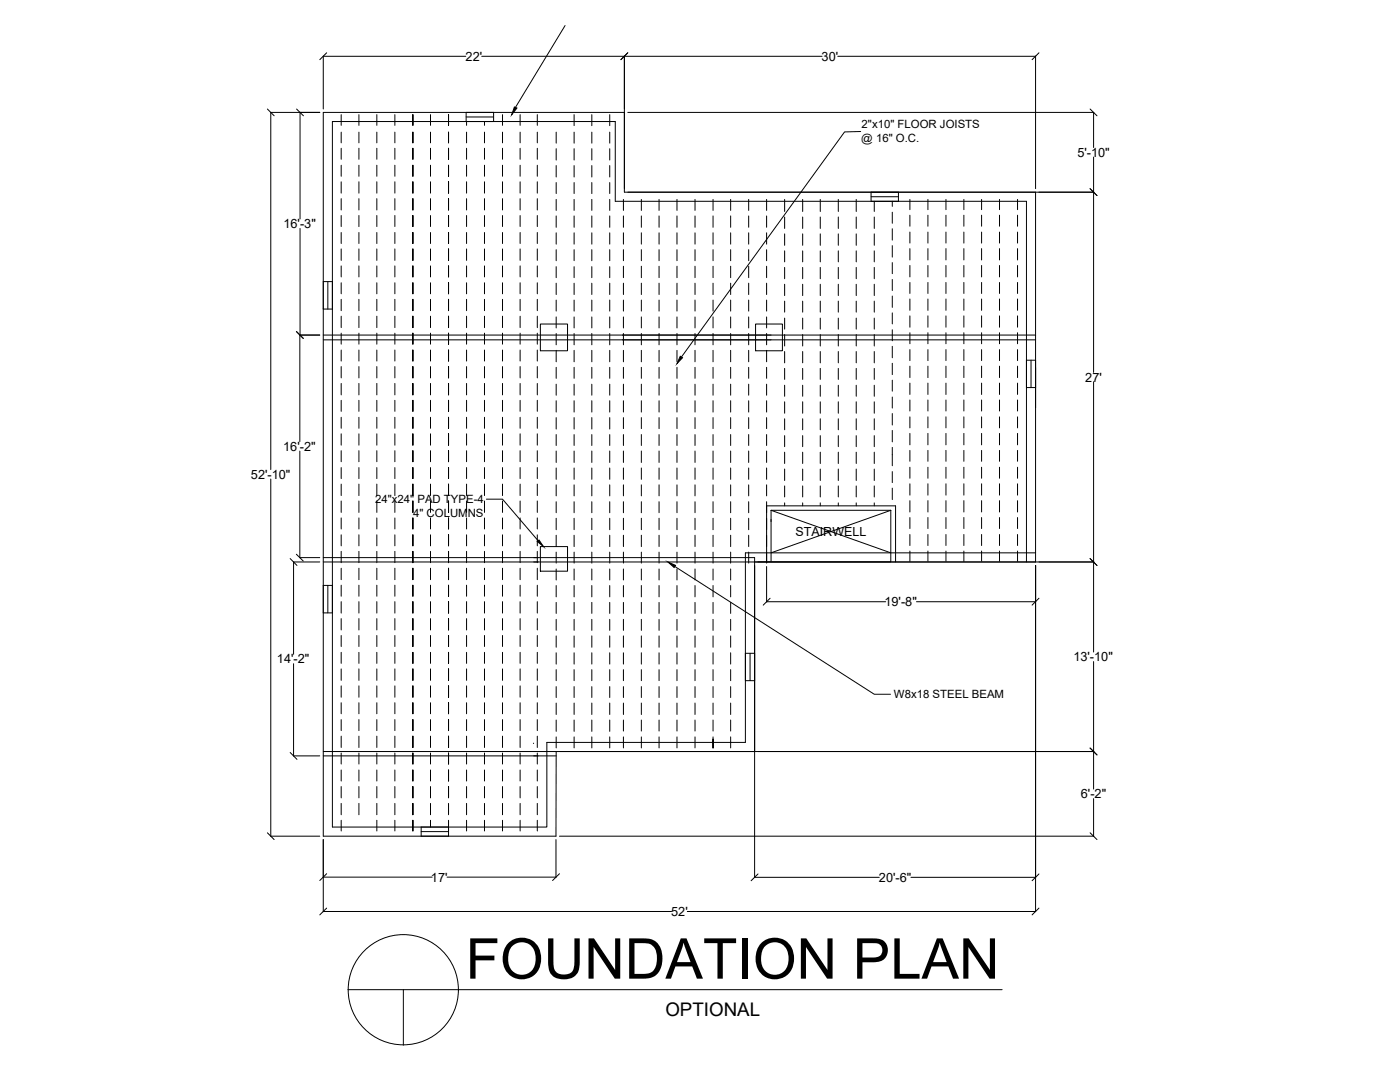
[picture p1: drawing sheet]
<svg xmlns="http://www.w3.org/2000/svg" width="279mm" height="216mm" viewBox="0 0 279 216" stroke-linecap="round" stroke-linejoin="round" font-family="sans-serif">
<defs><g id="words">
<text font-size="11.2" x="92.9" y="195.3">FOUNDATION PLAN</text>
<text font-size="3.7" x="132.8" y="202.7">OPTIONAL</text>
<g font-size="2.5">
<text x="92.9" y="12.1">22'</text>
<text x="164" y="12.1">30'</text>
<text x="215" y="31.3">5'-10&quot;</text>
<text x="56.6" y="45.5">16'-3&quot;</text>
<text x="216.6" y="76.2">27'</text>
<text x="56.5" y="90">16'-2&quot;</text>
<text x="50.1" y="95.5">52'-10&quot;</text>
<text x="158.8" y="106.9">STAIRWELL</text>
<text x="176.5" y="121">19'-8&quot;</text>
<text x="214.2" y="131.9">13'-10&quot;</text>
<text x="55.3" y="132.4">14'-2&quot;</text>
<text x="215.7" y="159.3">6'-2&quot;</text>
<text x="86" y="175.9">17'</text>
<text x="175.4" y="176">20'-6&quot;</text>
<text x="133.9" y="182.8">52'</text>
</g>
<g font-size="2.3">
<text x="171.9" y="28.3">@ 16&quot; O.C.</text>
<text x="172" y="25.6">2&quot;x10&quot; FLOOR JOISTS</text>
<text x="74.9" y="100.4">24&quot;x24&quot; PAD TYPE-4</text>
<text x="82.4" y="103.1">4&quot; COLUMNS</text>
<text x="178.4" y="139.3">W8x18 STEEL BEAM</text>
</g>
</g></defs>
<!-- layer: PDF_Geometry -->
<g fill="none" stroke="#000" stroke-width=".2">
<path d="M112.8 5.1l-9.9 16.3M68.1 22.9v2.1M68.1 26.4v2.1M68.1 29.6v2.2M68.1 33v2.2M68.1 36.3v2.2M68.1 39.6v2.3M71.6 22.9v2.1M71.6 26.4v2.1M71.6 29.6v2.2M71.6 33v2.2M71.6 36.3v2.2"/>
<path d="M71.6 39.6v2.3M75.2 22.9v2.1M75.2 26.4v2.1M75.2 29.6v2.2M75.2 33v2.2M75.2 36.3v2.2M75.2 39.6v2.3M78.8 22.9v2.1M78.8 26.4v2.1M78.8 29.6v2.2M78.8 33v2.2M78.8 36.3v2.2"/>
<path d="M78.8 39.6v2.3M82.4 28.5v-2.1v2.1M82.4 31.8v-2.2v2.2M82.4 35.2v-2.2v2.2M82.4 38.5v-2.2v2.2M82.4 25v-2.1v2.1M85.9 22.9v2.1M85.9 26.4v2.1M85.9 29.6v2.2M85.9 33v2.2M85.9 36.3v2.2M85.9 39.6v2.3"/>
<path d="M89.5 28.5v-2.1v2.1M89.5 31.8v-2.2v2.2M89.5 35.2v-2.2v2.2M89.5 38.5v-2.2v2.2M89.5 25v-2.1v2.1M93.1 24.2v.8M93.1 26.4v2.1M93.1 29.6v2.2M93.1 33v2.2M93.1 36.3v2.2M93.1 39.6v2.3M96.7 24.2v.8"/>
<path d="M96.7 26.4v2.1M96.7 29.6v2.2M96.7 33v2.2M96.7 36.3v2.2M96.7 39.6v2.3M100.3 22.9v2.1M100.3 26.4v2.1M100.3 29.6v2.2M100.3 33v2.2M100.3 36.3v2.2M100.3 39.6v2.3M103.8 22.9v2.1"/>
<path d="M103.8 26.4v2.1M103.8 29.6v2.2M103.8 33v2.2M103.8 36.3v2.2M103.8 39.6v2.3M107.2 22.9v2.1M107.2 26.4v2.1M107.2 29.6v2.2M107.2 33v2.2M107.2 36.3v2.2M107.2 39.6v2.3M111 26.4v2.2"/>
<path d="M111 29.7v2.2M111 33v2.3M111 36.4v2.2M111 39.8v2.2M114.6 22.9v2.2M114.6 26.4v2.2M114.6 29.7v2.2M114.6 33v2.3M114.6 36.4v2.2M114.6 39.8v2.2M118.1 22.9v2.2M118.1 26.4v2.2"/>
<path d="M118.1 29.7v2.2M118.1 33v2.3M118.1 36.4v2.2M118.1 39.8v2.2M121.7 22.9v2.2M121.7 26.4v2.2M121.7 29.7v2.2M121.7 33v2.3M121.7 36.4v2.2M121.7 39.8v2.2M124.4 39.8v2.2M128 39.8v2.2"/>
<path d="M131.5 39.8v2.2M135.1 39.8v2.2M138.7 39.8v2.2M142.3 39.8v2.2M145.8 39.8v2.2M149.4 39.8v2.2M153 39.8v2.2M156.6 39.8v2.4M160.2 39.8v2.4M163.7 39.8v2.4M167.3 39.8v2.4M170.9 39.8v2.4"/>
<path d="M171.8 26.2l-3.2 .1-32.6 44.9M181.6 39.8v2M185.2 39.8v2M188.8 39.8v2M192.4 39.8v2M195.9 39.8v2M199.5 39.8v2M203.1 39.8v2M68.1 43v2.2M68.1 46.4v2.2M68.1 49.7v2.3M68.1 53.1v2.2"/>
<path d="M68.1 56.4v2.2M68.1 59.7v2.3M71.6 43v2.2M71.6 46.4v2.2M71.6 49.7v2.3M71.6 53.1v2.2M71.6 56.4v2.2M71.6 59.7v2.3M75.2 43v2.2M75.2 46.4v2.2M75.2 49.7v2.3M75.2 53.1v2.2"/>
<path d="M75.2 56.4v2.2M75.2 59.7v2.3M78.8 43v2.2M78.8 46.4v2.2M78.8 49.7v2.3M78.8 53.1v2.2M78.8 56.4v2.2M78.8 59.7v2.3M82.4 41.9v-2.3v2.3M82.4 45.2v-2.2v2.2M82.4 48.6v-2.2v2.2M82.4 52v-2.3v2.3"/>
<path d="M82.4 55.3v-2.2v2.2M82.4 58.6v-2.2v2.2M85.9 43v2.2M85.9 46.4v2.2M85.9 49.7v2.3M85.9 53.1v2.2M85.9 56.4v2.2M85.9 59.7v2.3M89.5 41.9v-2.3v2.3M89.5 45.2v-2.2v2.2M89.5 48.6v-2.2v2.2M89.5 52v-2.3v2.3"/>
<path d="M89.5 55.3v-2.2v2.2M89.5 58.6v-2.2v2.2M93.1 43v2.2M93.1 46.4v2.2M93.1 49.7v2.3M93.1 53.1v2.2M93.1 56.4v2.2M93.1 59.7v2.3M96.7 43v2.2M96.7 46.4v2.2M96.7 49.7v2.3M96.7 53.1v2.2"/>
<path d="M96.7 56.4v2.2M96.7 59.7v2.3M100.3 43v2.2M100.3 46.4v2.2M100.3 49.7v2.3M100.3 53.1v2.2M100.3 56.4v2.2M100.3 59.7v2.3M103.8 43v2.2M103.8 46.4v2.2M103.8 49.7v2.3M103.8 53.1v2.2"/>
<path d="M103.8 56.4v2.2M103.8 59.7v2.3M107.2 43v2.2M107.2 46.4v2.2M107.2 49.7v2.3M107.2 53.1v2.2M107.2 56.4v2.2M107.2 59.7v2.3M111 43.1v2.3M111 46.5v2.2M111 49.8v2.2M111 53.2v2.2"/>
<path d="M111 56.5v2.3M111 59.9v2.2M114.6 43.1v2.3M114.6 46.5v2.2M114.6 49.8v2.2M114.6 53.2v2.2M114.6 56.5v2.3M114.6 59.9v2.2M118.1 43.1v2.3M118.1 46.5v2.2M118.1 49.8v2.2M118.1 53.2v2.2"/>
<path d="M118.1 56.5v2.3M118.1 59.9v2.2M121.7 43.1v2.3M121.7 46.5v2.2M121.7 49.8v2.2M121.7 53.2v2.2M121.7 56.5v2.3M121.7 59.9v2.2M124.4 43.1v2.3M124.4 46.5v2.2M124.4 49.8v2.2M124.4 53.1v2.3"/>
<path d="M124.4 56.5v2.3M124.4 59.9v2.2M128 43.1v2.3M128 46.5v2.2M128 49.8v2.2M128 53.1v2.3M128 56.5v2.3M128 59.9v2.2M131.5 43.1v2.3M131.5 46.5v2.2M131.5 49.8v2.2M131.5 53.1v2.3"/>
<path d="M131.5 56.5v2.3M131.5 59.9v2.2M135.1 43.1v2.3M135.1 46.5v2.2M135.1 49.8v2.2M135.1 53.1v2.3M135.1 56.5v2.3M135.1 59.9v2.2M138.7 43.1v2.3M138.7 46.5v2.2M138.7 49.8v2.2M138.7 53.1v2.3"/>
<path d="M138.7 56.5v2.3M138.7 59.9v2.2M142.3 43.1v2.3M142.3 46.5v2.2M142.3 49.8v2.2M142.3 53.1v2.3M142.3 56.5v2.3M142.3 59.9v2.2M145.8 43.1v2.3M145.8 46.5v2.2M145.8 49.8v2.2M145.8 53.1v2.3"/>
<path d="M145.8 56.5v2.3M145.8 59.9v2.2M149.4 43.1v2.3M149.4 46.5v2.2M149.4 49.8v2.2M149.4 53.1v2.3M149.4 56.5v2.3M149.4 59.9v2.2M153 43.1v2.3M153 46.5v2.2M153 49.8v2.2M153 53.1v2.3"/>
<path d="M153 56.5v2.3M153 59.9v2.2M156.6 43.3v2.3M156.6 46.7v2.3M156.6 50.1v2.2M156.6 53.4v2.2M156.6 56.7v2.3M160.2 43.3v2.3M160.2 46.7v2.3M160.2 50.1v2.2M160.2 53.4v2.2M160.2 56.7v2.3"/>
<path d="M163.7 43.3v2.3M163.7 46.7v2.3M163.7 50.1v2.2M163.7 53.4v2.2M163.7 56.7v2.3M167.3 43.3v2.3M167.3 46.7v2.3M167.3 50.1v2.2M167.3 53.4v2.2M167.3 56.7v2.3M170.9 43.3v2.3M170.9 46.7v2.3"/>
<path d="M170.9 50.1v2.2M170.9 53.4v2.2M170.9 56.7v2.3M174.5 40.2v2M174.5 43.3v2.3M174.5 46.7v2.3M174.5 50.1v2.2M174.5 53.4v2.2M174.5 56.7v2.3M178.1 40.2v1M178.1 42.3v2.2M178.1 45.6v2.3"/>
<path d="M178.1 49v2.3M178.1 52.4v2.2M178.1 55.8v2.2M178.1 59.1v2.2M181.6 42.9v2.2M181.6 46.3v2.2M181.6 49.6v2.3M181.6 53v2.3M181.6 56.4v2.2M181.6 59.7v2.2M185.2 42.9v2.2M185.2 46.3v2.2"/>
<path d="M185.2 49.6v2.3M185.2 53v2.3M185.2 56.4v2.2M185.2 59.7v2.2M188.8 42.9v2.2M188.8 46.3v2.2M188.8 49.6v2.3M188.8 53v2.3M188.8 56.4v2.2M188.8 59.7v2.2M192.4 42.9v2.2M192.4 46.3v2.2"/>
<path d="M192.4 49.6v2.3M192.4 53v2.3M192.4 56.4v2.2M192.4 59.7v2.2M195.9 42.9v2.2M195.9 46.3v2.2M195.9 49.6v2.3M195.9 53v2.3M195.9 56.4v2.2M195.9 59.7v2.2M199.5 42.9v2.2M199.5 46.3v2.2"/>
<path d="M199.5 49.6v2.3M199.5 53v2.3M199.5 56.4v2.2M199.5 59.7v2.2M203.1 42.9v2.2M203.1 46.3v2.2M203.1 49.6v2.3M203.1 53v2.3M203.1 56.4v2.2M203.1 59.7v2.2M64.5 67.8h142.2M64.5 66.9h142.2"/>
<path d="M68.1 63.1v2.3M68.1 66.5v2.2M68.1 69.8v2.2M68.1 73.1v2.3M68.1 76.5v2.3M68.1 79.9v2.2M71.6 63.1v2.3M71.6 66.5v2.2M71.6 69.8v2.2M71.6 73.1v2.3M71.6 76.5v2.3M71.6 79.9v2.2"/>
<path d="M75.2 63.1v2.3M75.2 66.5v2.2M75.2 69.8v2.2M75.2 73.1v2.3M75.2 76.5v2.3M75.2 79.9v2.2M78.8 63.1v2.3M78.8 66.5v2.2M78.8 69.8v2.2M78.8 73.1v2.3M78.8 76.5v2.3M78.8 79.9v2.2"/>
<path d="M82.4 62v-2.3v2.3M82.4 65.4v-2.3v2.3M82.4 68.7v-2.2v2.2M82.4 72v-2.2v2.2M82.4 75.4v-2.3v2.3M82.4 78.8v-2.3v2.3M85.9 63.1v2.3M85.9 66.5v2.2M85.9 69.8v2.2M85.9 73.1v2.3M85.9 76.5v2.3M85.9 79.9v2.2"/>
<path d="M89.5 62v-2.3v2.3M89.5 65.4v-2.3v2.3M89.5 68.7v-2.2v2.2M89.5 72v-2.2v2.2M89.5 75.4v-2.3v2.3M89.5 78.8v-2.3v2.3M93.1 63.1v2.3M93.1 66.5v2.2M93.1 69.8v2.2M93.1 73.1v2.3M93.1 76.5v2.3M93.1 79.9v2.2"/>
<path d="M96.7 63.1v2.3M96.7 66.5v2.2M96.7 69.8v2.2M96.7 73.1v2.3M96.7 76.5v2.3M96.7 79.9v2.2M100.3 63.1v2.3M100.3 66.5v2.2M100.3 69.8v2.2M100.3 73.1v2.3M100.3 76.5v2.3M100.3 79.9v2.2"/>
<path d="M103.8 63.1v2.3M103.8 66.5v2.2M103.8 69.8v2.2M103.8 73.1v2.3M103.8 76.5v2.3M103.8 79.9v2.2M107.2 63.1v2.3M107.2 66.5v2.2M107.2 69.8v2.2M107.2 73.1v2.3M107.2 76.5v2.3M107.2 79.9v2.2"/>
<path d="M107.8 64.7h5.5v5.3h-5.5zM111 63.2v2.2M111 66.5v2.3M111 69.9v2.3M111 73.3v2.2M111 76.7v2.2M111 80v2.2M114.6 63.2v2.2M114.6 66.5v2.3M114.6 69.9v2.3M114.6 73.3v2.2M114.6 76.7v2.2"/>
<path d="M114.6 80v2.2M118.1 63.2v2.2M118.1 66.5v2.3M118.1 69.9v2.3M118.1 73.3v2.2M118.1 76.7v2.2M118.1 80v2.2M121.7 63.2v2.2M121.7 66.5v2.3M121.7 69.9v2.3M121.7 73.3v2.2M121.7 76.7v2.2"/>
<path d="M121.7 80v2.2M124.4 63.2v2.2M124.4 66.5v2.3M124.4 69.9v2.3M124.4 73.3v2.2M124.4 76.7v2.2M124.4 80v2.2M128 63.2v2.2M128 66.5v2.3M128 69.9v2.3M128 73.3v2.2M128 76.7v2.2"/>
<path d="M128 80v2.2M131.5 63.2v2.2M131.5 66.5v2.3M131.5 69.9v2.3M131.5 73.3v2.2M131.5 76.7v2.2M131.5 80v2.2M135.1 63.2v2.2M135.1 66.5v2.3M135.1 69.9v2.3M135.1 73.3v2.2M135.1 76.7v2.2"/>
<path d="M135.1 80v2.2M138.7 63.2v2.2M138.7 66.5v2.3M138.7 69.9v2.3M138.7 73.3v2.2M138.7 76.7v2.2M138.7 80v2.2M142.3 63.2v2.2M142.3 66.5v2.3M142.3 69.9v2.3M142.3 73.3v2.2M142.3 76.7v2.2"/>
<path d="M142.3 80v2.2M145.8 63.2v2.2M145.8 66.5v2.3M145.8 69.9v2.3M145.8 73.3v2.2M145.8 76.7v2.2M145.8 80v2.2M149.4 63.2v2.2M149.4 66.5v2.3M149.4 69.9v2.3M149.4 73.3v2.2M149.4 76.7v2.2"/>
<path d="M149.4 80v2.2M150.8 64.7h5.3v5.3h-5.3zM153 63.2v2.2M153 66.5v2.3M153 69.9v2.3M153 73.3v2.2M153 76.7v2.2M153 80v2.2M156.6 60.1v2.2M156.6 63.5v2.2M156.6 66.8v2.2M156.6 70.1v2.3"/>
<path d="M156.6 73.5v2.2M156.6 76.9v2.2M160.2 60.1v2.2M160.2 63.5v2.2M160.2 66.8v2.2M160.2 70.1v2.3M160.2 73.5v2.2M160.2 76.9v2.2M163.7 60.1v2.2M163.7 63.5v2.2M163.7 66.8v2.2M163.7 70.1v2.3"/>
<path d="M163.7 73.5v2.2M163.7 76.9v2.2M167.3 60.1v2.2M167.3 63.5v2.2M167.3 66.8v2.2M167.3 70.1v2.3M167.3 73.5v2.2M167.3 76.9v2.2M170.9 60.1v2.2M170.9 63.5v2.2M170.9 66.8v2.2M170.9 70.1v2.3"/>
<path d="M170.9 73.5v2.2M170.9 76.9v2.2M174.5 60.1v2.2M174.5 63.5v2.2M174.5 66.8v2.2M174.5 70.1v2.3M174.5 73.5v2.2M174.5 76.9v2.2M178.1 62.4v2.2M178.1 65.8v2.2M178.1 69.1v2.3M178.1 72.5v2.3"/>
<path d="M178.1 75.9v2.2M178.1 79.2v2.2M181.6 63v2.3M181.6 66.4v2.2M181.6 69.8v2.2M181.6 73.1v2.2M181.6 76.4v2.3M181.6 79.8v2.2M185.2 63v2.3M185.2 66.4v2.2M185.2 69.8v2.2M185.2 73.1v2.2"/>
<path d="M185.2 76.4v2.3M185.2 79.8v2.2M188.8 63v2.3M188.8 66.4v2.2M188.8 69.8v2.2M188.8 73.1v2.2M188.8 76.4v2.3M188.8 79.8v2.2M192.4 63v2.3M192.4 66.4v2.2M192.4 69.8v2.2M192.4 73.1v2.2"/>
<path d="M192.4 76.4v2.3M192.4 79.8v2.2M195.9 63v2.3M195.9 66.4v2.2M195.9 69.8v2.2M195.9 73.1v2.2M195.9 76.4v2.3M195.9 79.8v2.2M199.5 63v2.3M199.5 66.4v2.2M199.5 69.8v2.2M199.5 73.1v2.2"/>
<path d="M199.5 76.4v2.3M199.5 79.8v2.2M203.1 63v2.3M203.1 66.4v2.2M203.1 69.8v2.2M203.1 73.1v2.2M203.1 76.4v2.3M203.1 79.8v2.2M206.7 73.3v8.1M68.1 83.3v2.2M68.1 86.6v2.2M68.1 89.9v2.2"/>
<path d="M68.1 93.3v2.2M68.1 96.6v2.3M68.1 100v2.2M71.6 83.3v2.2M71.6 86.6v2.2M71.6 89.9v2.2M71.6 93.3v2.2M71.6 96.6v2.3M71.6 100v2.2M75.2 83.3v2.2M75.2 86.6v2.2M75.2 89.9v2.2"/>
<path d="M75.2 93.3v2.2M75.2 96.6v2.3M75.2 100v2.2M78.8 83.3v2.2M78.8 86.6v2.2M78.8 89.9v2.2M78.8 93.3v2.2M78.8 96.6v2.3M78.8 100v2.2M82.4 82.1v-2.2v2.2M82.4 85.5v-2.2v2.2M82.4 88.8v-2.2v2.2"/>
<path d="M82.4 92.1v-2.2v2.2M82.4 95.5v-2.2v2.2M82.4 98.9v-2.3v2.3M85.9 83.3v2.2M85.9 86.6v2.2M85.9 89.9v2.2M85.9 93.3v2.2M85.9 96.6v2.3M85.9 100v2.2M89.5 82.1v-2.2v2.2M89.5 85.5v-2.2v2.2M89.5 88.8v-2.2v2.2"/>
<path d="M89.5 92.1v-2.2v2.2M89.5 95.5v-2.2v2.2M89.5 98.9v-2.3v2.3M93.1 83.3v2.2M93.1 86.6v2.2M93.1 89.9v2.2M93.1 93.3v2.2M93.1 96.6v2.3M93.1 100v2.2M96.7 83.3v2.2M96.7 86.6v2.2M96.7 89.9v2.2"/>
<path d="M96.7 93.3v2.2M96.7 96.6v2.3M96.7 100v2.2M97.1 99.6h3.2l7.1 8.3M100.3 83.3v2.2M100.3 86.6v2.2M100.3 89.9v2.2M100.3 93.3v2.2M100.3 96.6v2.3M100.3 100v2.2M103.8 83.3v2.2M103.8 86.6v2.2"/>
<path d="M103.8 89.9v2.2M103.8 93.3v2.2M103.8 96.6v2.3M103.8 100v2.2M107.2 83.3v2.2M107.2 86.6v2.2M107.2 89.9v2.2M107.2 93.3v2.2M107.2 96.6v2.3M107.2 100v2.2M111 83.3v2.3M111 86.7v2.2"/>
<path d="M111 90v2.3M111 93.4v2.2M111 96.7v2.2M114.6 83.3v2.3M114.6 86.7v2.2M114.6 90v2.3M114.6 93.4v2.2M114.6 96.7v2.2M118.1 83.3v2.3M118.1 86.7v2.2M118.1 90v2.3M118.1 93.4v2.2"/>
<path d="M118.1 96.7v2.2M121.7 83.3v2.3M121.7 86.7v2.2M121.7 90v2.3M121.7 93.4v2.2M121.7 96.7v2.2M124.4 83.3v2.2M124.4 86.7v2.2M124.4 90v2.3M124.4 93.4v2.2M124.4 96.7v2.2M128 83.3v2.2"/>
<path d="M128 86.7v2.2M128 90v2.3M128 93.4v2.2M128 96.7v2.2M131.5 83.3v2.2M131.5 86.7v2.2M131.5 90v2.3M131.5 93.4v2.2M131.5 96.7v2.2M135.1 83.3v2.2M135.1 86.7v2.2M135.1 90v2.3"/>
<path d="M135.1 93.4v2.2M135.1 96.7v2.2M138.7 83.3v2.2M138.7 86.7v2.2M138.7 90v2.3M138.7 93.4v2.2M138.7 96.7v2.2M142.3 83.3v2.2M142.3 86.7v2.2M142.3 90v2.3M142.3 93.4v2.2M142.3 96.7v2.2"/>
<path d="M145.8 83.3v2.2M145.8 86.7v2.2M145.8 90v2.3M145.8 93.4v2.2M145.8 96.7v2.2M149.4 83.3v2.2M149.4 86.7v2.2M149.4 90v2.3M149.4 93.4v2.2M149.4 96.7v2.2M153 83.3v2.2M153 86.7v2.2"/>
<path d="M153 90v2.3M153 93.4v2.2M153 96.7v2.2M156.6 80.2v2.3M156.6 83.6v2.2M156.6 86.9v2.2M156.6 90.2v2.3M156.6 93.6v2.3M156.6 97v2.2M160.2 80.2v2.3M160.2 83.6v2.2M160.2 86.9v2.2"/>
<path d="M160.2 90.2v2.3M160.2 93.6v2.3M160.2 97v2.2M163.7 80.2v2.3M163.7 83.6v2.2M163.7 86.9v2.2M163.7 90.2v2.3M163.7 93.6v2.3M163.7 97v2.2M167.3 80.2v2.3M167.3 83.6v2.2M167.3 86.9v2.2"/>
<path d="M167.3 90.2v2.3M167.3 93.6v2.3M167.3 97v2.2M170.9 80.2v2.3M170.9 83.6v2.2M170.9 86.9v2.2M170.9 90.2v2.3M170.9 93.6v2.3M170.9 97v2.2M174.5 80.2v2.3M174.5 83.6v2.2M174.5 86.9v2.2"/>
<path d="M174.5 90.2v2.3M174.5 93.6v2.3M174.5 97v2.2M178.1 82.5v2.3M178.1 85.9v2.3M178.1 89.3v3.6M178.1 94.1v2.2M178.1 97.4v2.3M181.6 83.2v2.2M181.6 86.5v2.3M181.6 89.9v2.1M181.6 93.2v2.2"/>
<path d="M181.6 96.5v2.3M181.6 99.9v2.3M185.2 83.2v2.2M185.2 86.5v2.3M185.2 89.9v2.1M185.2 93.2v2.2M185.2 96.5v2.3M185.2 99.9v2.3M188.8 83.2v2.2M188.8 86.5v2.3M188.8 89.9v2.1M188.8 93.2v2.2"/>
<path d="M188.8 96.5v2.3M188.8 99.9v2.3M192.4 83.2v2.2M192.4 86.5v2.3M192.4 89.9v2.1M192.4 93.2v2.2M192.4 96.5v2.3M192.4 99.9v2.3M195.9 83.2v2.2M195.9 86.5v2.3M195.9 89.9v2.1M195.9 93.2v2.2"/>
<path d="M195.9 96.5v2.3M195.9 99.9v2.3M199.5 83.2v2.2M199.5 86.5v2.3M199.5 89.9v2.1M199.5 93.2v2.2M199.5 96.5v2.3M199.5 99.9v2.3M203.1 83.2v2.2M203.1 86.5v2.3M203.1 89.9v2.1M203.1 93.2v2.2"/>
<path d="M203.1 96.5v2.3M203.1 99.9v2.3M64.5 111.3h86.1M64.5 112.1h42.9M68.1 103.3v2.3M68.1 106.7v2.2M68.1 110v2.3M68.1 113.4v2.3M68.1 116.8v2.2M71.6 103.3v2.3M71.6 106.7v2.2M71.6 110v2.3"/>
<path d="M71.6 113.4v2.3M71.6 116.8v2.2M75.2 103.3v2.3M75.2 106.7v2.2M75.2 110v2.3M75.2 113.4v2.3M75.2 116.8v2.2M78.8 103.3v2.3M78.8 106.7v2.2M78.8 110v2.3M78.8 113.4v2.3M78.8 116.8v2.2"/>
<path d="M82.4 102.2v-2.2v2.2M82.4 105.6v-2.3v2.3M82.4 108.9v-2.2v2.2M82.4 112.3v-2.3v2.3M82.4 115.7v-2.3v2.3M82.4 119v-2.2v2.2M85.9 103.3v2.3M85.9 106.7v2.2M85.9 110v2.3M85.9 113.4v2.3M85.9 116.8v2.2M89.5 102.2v-2.2v2.2"/>
<path d="M89.5 105.6v-2.3v2.3M89.5 108.9v-2.2v2.2M89.5 112.3v-2.3v2.3M89.5 115.7v-2.3v2.3M89.5 119v-2.2v2.2M93.1 103.3v2.3M93.1 106.7v2.2M93.1 110v2.3M93.1 113.4v2.3M93.1 116.8v2.2M96.7 103.3v2.3M96.7 106.7v2.2"/>
<path d="M96.7 110v2.3M96.7 113.4v2.3M96.7 116.8v2.2M100.3 103.3v2.3M100.3 106.7v2.2M100.3 110v2.3M100.3 113.4v2.3M100.3 116.8v2.2M103.8 103.3v2.3M103.8 106.7v2.2M103.8 110v2.3M103.8 113.4v2.3"/>
<path d="M103.8 116.8v2.2M107.2 103.3v2.3M107.2 106.7v2.2M107.2 110v2.3M107.2 113.4v2.3M107.2 116.8v2.2M107.8 109.1h5.5v4.9h-5.5zM111 100.1v2.2M111 103.4v2.3M111 106.8v2.3M111 110.2v2.2M111 113.5v2.2"/>
<path d="M111 116.8v2.3M114.6 100.1v2.2M114.6 103.4v2.3M114.6 106.8v2.3M114.6 110.2v2.2M114.6 113.5v2.2M114.6 116.8v2.3M118.1 100.1v2.2M118.1 103.4v2.3M118.1 106.8v2.3M118.1 110.2v2.2M118.1 113.5v2.2"/>
<path d="M118.1 116.8v2.3M121.7 100.1v2.2M121.7 103.4v2.3M121.7 106.8v2.3M121.7 110.2v2.2M121.7 113.5v2.2M121.7 116.8v2.3M124.4 100.1v2.2M124.4 103.4v2.3M124.4 106.8v2.3M124.4 110.2v2.2M124.4 113.5v2.2"/>
<path d="M124.4 116.8v2.3M128 100.1v2.2M128 103.4v2.3M128 106.8v2.3M128 110.2v2.2M128 113.5v2.2M128 116.8v2.3M131.5 100.1v2.2M131.5 103.4v2.3M131.5 106.8v2.3M131.5 110.2v2.2M131.5 113.5v2.2"/>
<path d="M131.5 116.8v2.3M134.7 113l39.8 25.5h3.2M135.1 100.1v2.2M135.1 103.4v2.3M135.1 106.8v2.3M135.1 110.2v2.2M135.1 113.5v2.2M135.1 116.8v2.3M138.7 100.1v2.2M138.7 103.4v2.3M138.7 106.8v2.3M138.7 110.2v2.2"/>
<path d="M138.7 113.5v2.2M138.7 116.8v2.3M142.3 100.1v2.2M142.3 103.4v2.3M142.3 106.8v2.3M142.3 110.2v2.2M142.3 113.5v2.2M142.3 116.8v2.3M145.8 100.1v2.2M145.8 103.4v2.3M145.8 106.8v2.3M145.8 110.2v2.2"/>
<path d="M145.8 113.5v2.2M145.8 116.8v2.3M149.4 100.1v2.2M149.4 103.4v2.3M149.4 106.8v2.3M149.4 110.2v2.2M153 100.9h25.7v11.2M153 100.1v12.3M153.9 101.8h23.9M153.9 101.8v10.2M153.9 101.8l23.9 8.5M156.6 100.3v.6"/>
<path d="M160.2 100.3v.6M163.7 100.3v.6M167.3 100.3v.6M170.9 100.3v.6M174.5 100.3v.6M177.8 101.8v10.3h-71.3M177.8 101.8l-23.9 8.5M181.6 103.3v2.2M181.6 106.7v2.2M181.6 110v2M185.2 103.3v2.2M185.2 106.7v2.2"/>
<path d="M185.2 110v2M188.8 103.3v2.2M188.8 106.7v2.2M188.8 110v2M192.4 103.3v2.2M192.4 106.7v2.2M192.4 110v2M195.9 103.3v2.2M195.9 106.7v2.2M195.9 110v2M199.5 103.3v2.2M199.5 106.7v2.2"/>
<path d="M199.5 110v2M203.1 103.3v2.2M203.1 106.7v2.2M203.1 110v2M68.1 120.1v2.2M68.1 123.4v2.3M68.1 126.8v2.2M68.1 130.2v2.2M68.1 133.5v2.3M68.1 136.9v2.2M71.6 120.1v2.2M71.6 123.4v2.3"/>
<path d="M71.6 126.8v2.2M71.6 130.2v2.2M71.6 133.5v2.3M71.6 136.9v2.2M75.2 120.1v2.2M75.2 123.4v2.3M75.2 126.8v2.2M75.2 130.2v2.2M75.2 133.5v2.3M75.2 136.9v2.2M78.8 120.1v2.2M78.8 123.4v2.3"/>
<path d="M78.8 126.8v2.2M78.8 130.2v2.2M78.8 133.5v2.3M78.8 136.9v2.2M82.4 122.3v-2.2v2.2M82.4 125.7v-2.3v2.3M82.4 129v-2.2v2.2M82.4 132.4v-2.2v2.2M82.4 135.8v-2.3v2.3M82.4 139.1v-2.2v2.2M85.9 120.1v2.2M85.9 123.4v2.3"/>
<path d="M85.9 126.8v2.2M85.9 130.2v2.2M85.9 133.5v2.3M85.9 136.9v2.2M89.5 122.3v-2.2v2.2M89.5 125.7v-2.3v2.3M89.5 129v-2.2v2.2M89.5 132.4v-2.2v2.2M89.5 135.8v-2.3v2.3M89.5 139.1v-2.2v2.2M93.1 120.1v2.2M93.1 123.4v2.3"/>
<path d="M93.1 126.8v2.2M93.1 130.2v2.2M93.1 133.5v2.3M93.1 136.9v2.2M96.7 120.1v2.2M96.7 123.4v2.3M96.7 126.8v2.2M96.7 130.2v2.2M96.7 133.5v2.3M96.7 136.9v2.2M100.3 120.1v2.2M100.3 123.4v2.3"/>
<path d="M100.3 126.8v2.2M100.3 130.2v2.2M100.3 133.5v2.3M100.3 136.9v2.2M103.8 120.1v2.2M103.8 123.4v2.3M103.8 126.8v2.2M103.8 130.2v2.2M103.8 133.5v2.3M103.8 136.9v2.2M107.2 120.1v2.2M107.2 123.4v2.3"/>
<path d="M107.2 126.8v2.2M107.2 130.2v2.2M107.2 133.5v2.3M107.2 136.9v2.2M111 120.2v2.2M111 123.6v2.2M111 126.9v2.3M111 130.3v2.2M111 133.6v2.2M111 137v2.2M114.6 120.2v2.2M114.6 123.6v2.2"/>
<path d="M114.6 126.9v2.3M114.6 130.3v2.2M114.6 133.6v2.2M114.6 137v2.2M118.1 120.2v2.2M118.1 123.6v2.2M118.1 126.9v2.3M118.1 130.3v2.2M118.1 133.6v2.2M118.1 137v2.2M121.7 120.2v2.2M121.7 123.6v2.2"/>
<path d="M121.7 126.9v2.3M121.7 130.3v2.2M121.7 133.6v2.2M121.7 137v2.2M124.4 120.2v2.2M124.4 123.6v2.2M124.4 126.9v2.3M124.4 130.3v2.2M124.4 133.6v2.2M124.4 137v2.2M128 120.2v2.2M128 123.6v2.2"/>
<path d="M128 126.9v2.3M128 130.3v2.2M128 133.6v2.2M128 137v2.2M131.5 120.2v2.2M131.5 123.6v2.2M131.5 126.9v2.3M131.5 130.3v2.2M131.5 133.6v2.2M131.5 137v2.2M135.1 120.2v2.2M135.1 123.6v2.2"/>
<path d="M135.1 126.9v2.3M135.1 130.3v2.2M135.1 133.6v2.2M135.1 137v2.2M138.7 120.2v2.2M138.7 123.6v2.2M138.7 126.9v2.3M138.7 130.3v2.2M138.7 133.6v2.2M138.7 137v2.2M142.3 120.2v2.2M142.3 123.6v2.2"/>
<path d="M142.3 126.9v2.3M142.3 130.3v2.2M142.3 133.6v2.2M142.3 137v2.2M145.8 120.2v2.2M145.8 123.6v2.2M145.8 126.9v2.3M145.8 130.3v2.2M145.8 133.6v2.2M145.8 137v2.2M64.5 150.8h46.5M64.5 150h46.5"/>
<path d="M68.1 140.2v2.2M68.1 143.6v2.2M68.1 146.9v2.3M68.1 150.3v2.2M68.1 153.6v2.2M68.1 156.9v2.3M71.6 140.2v2.2M71.6 143.6v2.2M71.6 146.9v2.3M71.6 150.3v2.2M71.6 153.6v2.2M71.6 156.9v2.3"/>
<path d="M75.2 140.2v2.2M75.2 143.6v2.2M75.2 146.9v2.3M75.2 150.3v2.2M75.2 153.6v2.2M75.2 156.9v2.3M78.8 140.2v2.2M78.8 143.6v2.2M78.8 146.9v2.3M78.8 150.3v2.2M78.8 153.6v2.2M78.8 156.9v2.3"/>
<path d="M82.4 142.4v-2.2v2.2M82.4 145.8v-2.2v2.2M82.4 149.2v-2.3v2.3M82.4 152.5v-2.2v2.2M82.4 155.8v-2.2v2.2M82.4 159.2v-2.3v2.3M85.9 140.2v2.2M85.9 143.6v2.2M85.9 146.9v2.3M85.9 150.3v2.2M85.9 153.6v2.2M85.9 156.9v2.3"/>
<path d="M89.5 142.4v-2.2v2.2M89.5 145.8v-2.2v2.2M89.5 149.2v-2.3v2.3M89.5 152.5v-2.2v2.2M89.5 155.8v-2.2v2.2M89.5 159.1v-2.2v2.3M93.1 140.2v2.2M93.1 143.6v2.2M93.1 146.9v2.3M93.1 150.3v2.2M93.1 153.6v2.2M93.1 156.9v2.3"/>
<path d="M96.7 140.2v2.2M96.7 143.6v2.2M96.7 146.9v2.3M96.7 150.3v2.2M96.7 153.6v2.2M96.7 156.9v2.3M100.3 140.2v2.2M100.3 143.6v2.2M100.3 146.9v2.3M100.3 150.3v2.2M100.3 153.6v2.2M100.3 156.9v2.3"/>
<path d="M103.8 140.2v2.2M103.8 143.6v2.2M103.8 146.9v2.3M103.8 150.3v2.2M103.8 153.6v2.2M103.8 156.9v2.3M106.5 148.3l-.1 .1M107.2 140.2v2.2M107.2 143.6v2.2M107.2 146.9v2.3M107.2 150.3v2.2M107.2 153.6v2.2"/>
<path d="M107.2 156.9v2.3M111 140.3v2.3M111 143.7v2.2M111 147v2.2M114.6 140.3v2.3M114.6 143.7v2.2M114.6 147v2.2M118.1 140.3v2.3M118.1 143.7v2.2M118.1 147v2.2M121.7 140.3v2.3M121.7 143.7v2.2"/>
<path d="M121.7 147v2.2M124.4 140.3v2.3M124.4 143.7v2.2M124.4 147v2.2M128 140.3v2.3M128 143.7v2.2M128 147v2.2M131.5 140.3v2.3M131.5 143.7v2.2M131.5 147v2.2M135.1 140.3v2.3M135.1 143.7v2.2"/>
<path d="M135.1 147v2.2M138.7 140.3v2.3M138.7 143.7v2.2M138.7 147v2.2M142.3 147.5v1.7v-1.7M142.3 140.3v2.3M142.3 143.7v2.2M142.3 147v2.2M145.8 140.3v2.3M145.8 143.7v2.2M145.8 147v2.2M68.1 160.3v2.3"/>
<path d="M68.1 163.7v2.1M71.6 160.3v2.3M75.2 160.3v2.3M75.2 163.7v2.1M78.8 160.3v2.3M78.8 163.7v2.1M82.4 162.6v-2.3v2.3M82.4 165.8v-2.1v2.1M85.9 160.3v2.3M85.9 163.7v1.3M89.5 160.3v2.3M89.5 163.7v2.1"/>
<path d="M93.1 160.3v2.3M93.1 163.7v2.1M96.7 160.3v2.3M96.7 163.7v2.1M100.3 160.3v2.3M100.3 163.7v2.1M103.8 160.3v2.3M103.8 163.7v2.1M107.2 160.3v2.3M107.2 163.7v2.1M69.4 197.5h130.6M80.5 197.5v11"/>
<circle cx="80.5" cy="197.5" r="11"/>
</g>
<!-- layer: PDF_Solid Fills -->
<path d="M102.7 21.4l.5 .2-1.1 1.3zM135.8 71.1l.4 .3-1.1 1.2zM107.2 108l.4-.2 .9 1.3zM133.3 112.1l1.5 .7-.3 .4z" fill="#000" stroke="#000" stroke-width=".2"/>
<!-- layer: 0 -->
<g fill="none" stroke="#000" stroke-width=".2">
<path d="M64.5 11.2v10.6M64.5 11.2h28.5M65.2 10.5l-1.4 1.4M96.1 11.2h68M124.6 11.2v27.1h93.7M125.3 10.5l-1.4 1.4M167.2 11.2h39.5M206.7 11.2v26.4M207.3 10.5l-1.3 1.4M53.4 21.8l1.3 1.3M54 22.4h9.8M54 22.4v71.3"/>
<path d="M59.2 21.8l1.4 1.3M59.9 22.4v21.3M124.6 22.4h-60.1v144.4h46.5v-16.8M125.3 22.4h93M206.7 38.3v73.8M217.6 37.6l1.3 1.4M217.6 21.8l1.3 1.3M218.2 22.4v7M218.2 31.3v43M59.9 45.6v21.3M59.1 66.2l1.4 1.3M59.2 66.2l1.4 1.3"/>
<path d="M59.8 66.9h4M59.8 66.9v21.2M218.2 76.2v53.9M54 95.6v71.2M59.8 90v21.3M57.9 111.5l1.4 1.3M58.5 112.1h5.3M58.6 112.1v18.4M59.1 110.6l1.4 1.3M59.8 111.3h4M150.6 111.3v63.8M150.6 112.1h67.7"/>
<path d="M153 113v7.1h23.8M153.7 119.4l-1.4 1.3M206.7 110.3h-57.9v37.8h-39.7v16.9h-42.8v-140.8h56.5v16h82.1v71.9M206.7 112.8v69.1M207.3 119.4l-1.3 1.3M217.6 111.5l1.3 1.3M58.6 132.4v18.4M182.9 120.1h23.8M218.2 132v25.5M57.9 150.1l1.4 1.4M58.5 150.8h5.3M111 150h107.3"/>
<path d="M217.6 149.3l1.3 1.3M218.2 159.4v7.4M53.4 166.2l1.3 1.3M54 166.8h9.8M64.5 167.5v14.4M64.5 175h21.8M65.2 174.3l-1.4 1.4M89.2 175h21.8M111 167.5v7.6M111.7 166.8h106.6M111.7 174.3l-1.4 1.4M150.6 175.1h24.9"/>
<path d="M151.3 174.4l-1.4 1.3M181.8 175.1h24.9M207.3 174.4l-1.3 1.3M217.6 166.2l1.3 1.3M64.5 181.9h69.5M65.2 181.2l-1.4 1.4M137.2 181.9h69.5M207.3 181.2l-1.3 1.4"/>
</g>
<!-- layer: PDF2_Geometry -->
<g fill="none" stroke="#000" stroke-width=".2">
<path d="M93 22.4h5.5v1.8h-5.5zM93 23.3h5.5M173.8 38.3h5.5v1.9h-5.5zM173.8 39.3h5.5M64.5 56.2h1.8v5.5h-1.8zM65.4 56.2v5.5M204.9 71.9h1.8v5.4h-1.8zM205.8 71.9v5.4M64.5 116.8h1.8v5.5h-1.8zM65.4 116.8v5.5M148.8 130.4h1.8v5.4h-1.8zM149.7 130.4v5.4"/>
<path d="M84.1 165h5.4v1.8h-5.4zM84.1 165.9h5.4"/>
</g>
<use href="#words"/>
</svg>
